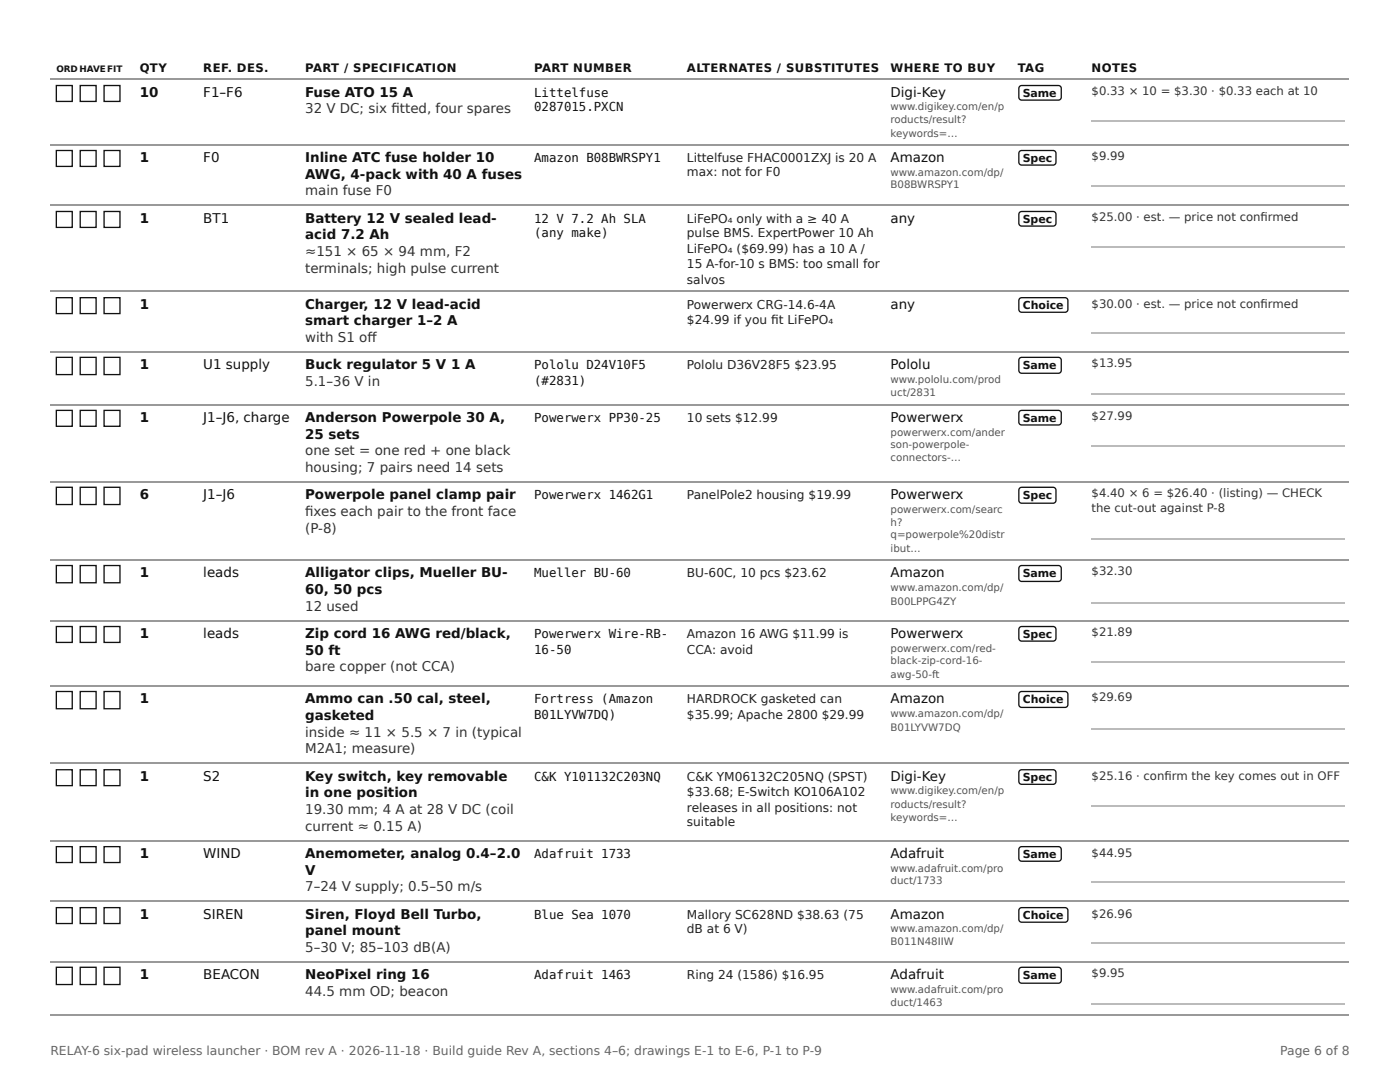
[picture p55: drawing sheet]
<svg xmlns="http://www.w3.org/2000/svg" width="279mm" height="216mm" viewBox="0 0 279 216" stroke-linecap="round" stroke-linejoin="round" font-family="sans-serif">
<defs><g id="words">
<g font-size="2.7" fill="#111">
<text x="27.9" y="19.3">10</text>
<text x="40.6" y="19.3">F1–F6</text>
<text x="60.9" y="19.3">Fuse ATO 15 A</text>
<text x="177.7" y="19.3">Digi-Key</text>
<text x="27.9" y="32.3">1</text>
<text x="40.6" y="32.3">F0</text>
<text x="60.9" y="32.3">Inline ATC fuse holder 10</text>
<text x="60.9" y="35.7">AWG, 4-pack with 40 A fuses</text>
<text x="177.7" y="32.3">Amazon</text>
<text x="27.9" y="44.4">1</text>
<text x="40.6" y="44.4">BT1</text>
<text x="60.9" y="44.4">Battery 12 V sealed lead-</text>
<text x="60.9" y="47.6">acid 7.2 Ah</text>
<text x="177.7" y="44.4">any</text>
<text x="27.9" y="61.6">1</text>
<text x="60.9" y="61.6">Charger, 12 V lead-acid</text>
<text x="60.9" y="64.8">smart charger 1–2 A</text>
<text x="177.7" y="61.6">any</text>
<text x="27.9" y="73.6">1</text>
<text x="40.6" y="73.6">U1 supply</text>
<text x="60.9" y="73.6">Buck regulator 5 V 1 A</text>
<text x="177.7" y="73.6">Pololu</text>
<text x="27.9" y="84.1">1</text>
<text x="40.6" y="84.1">J1–J6, charge</text>
<text x="60.9" y="84.1">Anderson Powerpole 30 A,</text>
<text x="60.9" y="87.6">25 sets</text>
<text x="177.7" y="84.1">Powerwerx</text>
<text x="27.9" y="99.5">6</text>
<text x="40.6" y="99.5">J1–J6</text>
<text x="60.9" y="99.5">Powerpole panel clamp pair</text>
<text x="177.7" y="99.5">Powerwerx</text>
<text x="27.9" y="115.1">1</text>
<text x="40.6" y="115.1">leads</text>
<text x="60.9" y="115.1">Alligator clips, Mueller BU-</text>
<text x="60.9" y="118.5">60, 50 pcs</text>
<text x="177.7" y="115.1">Amazon</text>
<text x="27.9" y="127.3">1</text>
<text x="40.6" y="127.3">leads</text>
<text x="60.9" y="127.3">Zip cord 16 AWG red/black,</text>
<text x="60.9" y="130.7">50 ft</text>
<text x="177.7" y="127.3">Powerwerx</text>
<text x="27.9" y="140.2">1</text>
<text x="60.9" y="140.2">Ammo can .50 cal, steel,</text>
<text x="60.9" y="143.7">gasketed</text>
<text x="177.7" y="140.2">Amazon</text>
<text x="27.9" y="155.8">1</text>
<text x="40.6" y="155.8">S2</text>
<text x="60.9" y="155.8">Key switch, key removable</text>
<text x="177.7" y="155.8">Digi-Key</text>
<text x="60.9" y="159">in one position</text>
<text x="27.9" y="171.2">1</text>
<text x="40.6" y="171.2">WIND</text>
<text x="60.9" y="171.2">Anemometer, analog 0.4–2.0</text>
<text x="177.7" y="171.2">Adafruit</text>
<text x="60.9" y="174.6">V</text>
<text x="27.9" y="183.4">1</text>
<text x="40.6" y="183.4">SIREN</text>
<text x="60.9" y="183.4">Siren, Floyd Bell Turbo,</text>
<text x="177.7" y="183.4">Amazon</text>
<text x="60.9" y="186.5">panel mount</text>
<text x="27.9" y="195.3">1</text>
<text x="40.6" y="195.3">BEACON</text>
<text x="60.9" y="195.3">NeoPixel ring 16</text>
<text x="177.7" y="195.3">Adafruit</text>
</g>
<g font-size="2.7" fill="#333">
<text x="60.9" y="22.5">32 V DC; six fi tted, four spares</text>
<text x="60.9" y="38.9">main fuse F0</text>
<text x="60.9" y="51.1">≈151 × 65 × 94 mm, F2</text>
<text x="60.9" y="54.5">terminals; high pulse current</text>
<text x="60.9" y="68.3">with S1 off</text>
<text x="60.9" y="77">5.1–36 V in</text>
<text x="60.9" y="90.8">one set = one red + one black</text>
<text x="60.9" y="94.2">housing; 7 pairs need 14 sets</text>
<text x="60.9" y="102.9">fi xes each pair to the front face</text>
<text x="60.9" y="106.4">(P-8)</text>
<text x="60.9" y="122">12 used</text>
<text x="60.9" y="133.9">bare copper (not CCA)</text>
<text x="60.9" y="147.1">inside ≈ 11 × 5.5 × 7 in (typical</text>
<text x="60.9" y="150.3">M2A1; measure)</text>
<text x="60.9" y="162.5">19.30 mm; 4 A at 28 V DC (coil</text>
<text x="60.9" y="165.9">current ≈ 0.15 A)</text>
<text x="60.9" y="177.8">7–24 V supply; 0.5–50 m/s</text>
<text x="60.9" y="190">5–30 V; 85–103 dB(A)</text>
<text x="60.9" y="198.7">44.5 mm OD; beacon</text>
</g>
<g font-size="2.5" fill="#111">
<text x="106.6" y="19.3">Littelfuse</text>
<text x="106.6" y="22.2">0287015.PXCN</text>
<text x="106.6" y="32.3">Amazon B08BWRSPY1</text>
<text x="106.6" y="44.4">12 V 7.2 Ah SLA</text>
<text x="106.6" y="47.4">(any make)</text>
<text x="106.6" y="73.6">Pololu D24V10F5</text>
<text x="106.6" y="76.7">(#2831)</text>
<text x="106.6" y="84.1">Powerwerx PP30-25</text>
<text x="106.6" y="99.5">Powerwerx 1462G1</text>
<text x="106.6" y="115.1">Mueller BU-60</text>
<text x="106.6" y="127.3">Powerwerx Wire-RB-</text>
<text x="106.6" y="130.4">16-50</text>
<text x="106.6" y="140.2">Fortress (Amazon</text>
<text x="106.6" y="143.4">B01LYVW7DQ)</text>
<text x="106.6" y="155.8">C&amp;K Y101132C203NQ</text>
<text x="106.6" y="171.2">Adafruit 1733</text>
<text x="106.6" y="183.4">Blue Sea 1070</text>
<text x="106.6" y="195.3">Adafruit 1463</text>
</g>
<g font-size="2.5" fill="#666">
<text x="10.1" y="210.6">RELAY-6 six-pad wireless launcher · BOM rev A · 2026-11-18 · Build guide Rev A, sections 4–6; drawings E-1 to E-6, P-1 to P-9</text>
<text x="255.5" y="210.6">Page 6 of 8</text>
</g>
<g font-size="2.4" fill="#222">
<text x="137.1" y="32.3">Littelfuse FHAC0001ZXJ is 20 A</text>
<text x="137.1" y="35.2">max: not for F0</text>
<text x="137.1" y="44.4">LiFePO₄ only with a ≥ 40 A</text>
<text x="137.1" y="47.4">pulse BMS. ExpertPower 10 Ah</text>
<text x="137.1" y="50.5">LiFePO₄ ($69.99) has a 10 A /</text>
<text x="137.1" y="53.4">15 A-for-10 s BMS: too small for</text>
<text x="137.1" y="56.6">salvos</text>
<text x="137.1" y="61.6">Powerwerx CRG-14.6-4A</text>
<text x="137.1" y="64.6">$24.99 if you fi t LiFePO₄</text>
<text x="137.1" y="73.6">Pololu D36V28F5 $23.95</text>
<text x="137.1" y="84.1">10 sets $12.99</text>
<text x="137.1" y="99.5">PanelPole2 housing $19.99</text>
<text x="137.1" y="115.1">BU-60C, 10 pcs $23.62</text>
<text x="137.1" y="127.3">Amazon 16 AWG $11.99 is</text>
<text x="137.1" y="130.4">CCA: avoid</text>
<text x="137.1" y="140.2">HARDROCK gasketed can</text>
<text x="137.1" y="143.4">$35.99; Apache 2800 $29.99</text>
<text x="137.1" y="155.8">C&amp;K YM06132C205NQ (SPST)</text>
<text x="137.1" y="158.8">$33.68; E-Switch KO106A102</text>
<text x="137.1" y="161.9">releases in all positions: not</text>
<text x="137.1" y="164.8">suitable</text>
<text x="137.1" y="183.4">Mallory SC628ND $38.63 (75</text>
<text x="137.1" y="186.3">dB at 6 V)</text>
<text x="137.1" y="195.3">Ring 24 (1586) $16.95</text>
</g>
<g font-size="2.3" fill="#111">
<text x="27.9" y="14.3">QTY</text>
<text x="40.6" y="14.3">REF. DES.</text>
<text x="60.9" y="14.3">PART / SPECIFICATION</text>
<text x="106.6" y="14.3">PART NUMBER</text>
<text x="137.1" y="14.3">ALTERNATES / SUBSTITUTES</text>
<text x="177.7" y="14.3">WHERE TO BUY</text>
<text x="203.1" y="14.3">TAG</text>
<text x="217.9" y="14.3">NOTES</text>
</g>
<g font-size="2.3" fill="#333">
<text x="217.9" y="19">$0.33 × 10 = $3.30 · $0.33 each at 10</text>
<text x="217.9" y="32">$9.99</text>
<text x="217.9" y="44.2">$25.00 · est. — price not confi rmed</text>
<text x="217.9" y="61.4">$30.00 · est. — price not confi rmed</text>
<text x="217.9" y="73.3">$13.95</text>
<text x="217.9" y="83.9">$27.99</text>
<text x="217.9" y="99.2">$4.40 × 6 = $26.40 · (listing) — CHECK</text>
<text x="217.9" y="102.1">the cut-out against P-8</text>
<text x="217.9" y="114.8">$32.30</text>
<text x="217.9" y="127">$21.89</text>
<text x="217.9" y="140">$29.69</text>
<text x="217.9" y="155.6">$25.16 · confi rm the key comes out in OFF</text>
<text x="217.9" y="170.9">$44.95</text>
<text x="217.9" y="183.1">$26.96</text>
<text x="217.9" y="195">$9.95</text>
</g>
<g font-size="2.2" fill="#111">
<text x="204.1" y="19.3">Same</text>
<text x="204.1" y="32.3">Spec</text>
<text x="204.1" y="44.4">Spec</text>
<text x="204.1" y="61.6">Choice</text>
<text x="204.1" y="73.6">Same</text>
<text x="204.1" y="84.1">Same</text>
<text x="204.1" y="99.5">Spec</text>
<text x="204.1" y="115.1">Same</text>
<text x="204.1" y="127.3">Spec</text>
<text x="204.1" y="140.2">Choice</text>
<text x="204.1" y="155.8">Spec</text>
<text x="204.1" y="171.2">Same</text>
<text x="204.1" y="183.4">Choice</text>
<text x="204.1" y="195.3">Same</text>
</g>
<g font-size="2" fill="#555">
<text x="177.7" y="22">www.digikey.com/en/p</text>
<text x="177.7" y="24.6">roducts/result?</text>
<text x="177.7" y="27.3">keywords=…</text>
<text x="177.7" y="35.2">www.amazon.com/dp/</text>
<text x="177.7" y="37.6">B08BWRSPY1</text>
<text x="177.7" y="76.5">www.pololu.com/prod</text>
<text x="177.7" y="79.1">uct/2831</text>
<text x="177.7" y="87">powerwerx.com/ander</text>
<text x="177.7" y="89.4">son-powerpole-</text>
<text x="177.7" y="92.1">connectors-…</text>
<text x="177.7" y="102.4">powerwerx.com/searc</text>
<text x="177.7" y="105">h?</text>
<text x="177.7" y="107.4">q=powerpole%20distr</text>
<text x="177.7" y="110.1">ibut…</text>
<text x="177.7" y="118">www.amazon.com/dp/</text>
<text x="177.7" y="120.6">B00LPPG4ZY</text>
<text x="177.7" y="130.2">powerwerx.com/red-</text>
<text x="177.7" y="132.6">black-zip-cord-16-</text>
<text x="177.7" y="135.2">awg-50-ft</text>
<text x="177.7" y="143.1">www.amazon.com/dp/</text>
<text x="177.7" y="145.8">B01LYVW7DQ</text>
<text x="177.7" y="158.5">www.digikey.com/en/p</text>
<text x="177.7" y="161.1">roducts/result?</text>
<text x="177.7" y="163.8">keywords=…</text>
<text x="177.7" y="174.1">www.adafruit.com/pro</text>
<text x="177.7" y="176.5">duct/1733</text>
<text x="177.7" y="186">www.amazon.com/dp/</text>
<text x="177.7" y="188.6">B011N48IIW</text>
<text x="177.7" y="198.2">www.adafruit.com/pro</text>
<text x="177.7" y="200.8">duct/1463</text>
</g>
<text font-size="1.8" fill="#111" x="11.2" y="14.3">ORD HAVEFIT</text>
</g></defs>
<g fill="none" stroke="#bbb" stroke-width=".26">
<path d="M217.8 24.2h50.5M217.8 37.2h50.5M217.8 49.3h50.5M217.8 66.5h50.5M217.8 78.7h50.5M217.8 89h50.5M217.8 107.6h50.5M217.8 120.3h50.5M217.8 132.2h50.5M217.8 145.4h50.5M217.8 160.7h50.5M217.8 176.1h50.5"/>
<path d="M217.8 188.3h50.5M217.8 200.4h50.5"/>
</g>
<g fill="none" stroke="#111" stroke-width=".26">
<path d="M10.1 15.7h259.1M11.2 17.1h3.2v3.1h-3.2zM16 17.1h3.2v3.1h-3.2zM20.8 17.1h3.1v3.1h-3.1zM203.5 17.2l.4-.1h7.3a.57 .57 0 0 1 .6 .5v1.8a.57 .57 0 0 1-.6 .6h-7.3a.57 .57 0 0 1-.6-.6v-1.8zM11.2 30h3.2v3.2h-3.2zM16 30h3.2v3.2h-3.2zM20.8 30h3.1v3.2h-3.1zM203.5 30.2l.4-.2h6.3a.57 .57 0 0 1 .5 .6v1.8a.57 .57 0 0 1-.5 .5h-6.3a.57 .57 0 0 1-.6-.5v-1.8zM11.2 42.2h3.2v3.2h-3.2zM11.2 59.4h3.2v3.2h-3.2zM16 42.2h3.2v3.2h-3.2z"/>
<path d="M16 59.4h3.2v3.2h-3.2zM20.8 42.2h3.1v3.2h-3.1zM20.8 59.4h3.1v3.2h-3.1zM203.5 42.4l.4-.2h6.3a.57 .57 0 0 1 .5 .6v1.7a.57 .57 0 0 1-.5 .6h-6.3a.57 .57 0 0 1-.6-.6v-1.7zM203.5 59.6l.4-.2h8.6a.57 .57 0 0 1 .6 .6v1.7a.57 .57 0 0 1-.6 .6h-8.6a.57 .57 0 0 1-.6-.6v-1.7zM11.2 71.3h3.2v3.4h-3.2zM16 71.3h3.2v3.4h-3.2zM20.8 71.3h3.1v3.4h-3.1zM203.5 71.5l.4-.2h7.3a.57 .57 0 0 1 .6 .6v2a.57 .57 0 0 1-.6 .6h-7.3a.57 .57 0 0 1-.6-.6v-2zM11.2 81.9h3.2v3.2h-3.2zM11.2 97.2h3.2v3.5h-3.2zM16 81.9h3.2v3.2h-3.2z"/>
<path d="M16 97.2h3.2v3.5h-3.2zM20.8 81.9h3.1v3.2h-3.1zM20.8 97.2h3.1v3.5h-3.1zM203.5 82.1l.4-.2h7.3a.57 .57 0 0 1 .6 .6v1.7a.57 .57 0 0 1-.6 .6h-7.3a.57 .57 0 0 1-.6-.6v-1.7zM203.5 97.4l.4-.2h6.3a.57 .57 0 0 1 .5 .6v2a.57 .57 0 0 1-.5 .6h-6.3a.57 .57 0 0 1-.6-.6v-2zM11.2 112.8h3.2v3.5h-3.2zM16 112.8h3.2v3.5h-3.2zM20.8 112.8h3.1v3.5h-3.1zM203.5 113l.4-.2h7.3a.57 .57 0 0 1 .6 .6v2a.57 .57 0 0 1-.6 .6h-7.3a.57 .57 0 0 1-.6-.6v-2zM11.2 125h3.2v3.2h-3.2zM11.2 138h3.2v3.4h-3.2zM16 125h3.2v3.2h-3.2z"/>
<path d="M16 138h3.2v3.4h-3.2zM20.8 125h3.1v3.2h-3.1zM20.8 138h3.1v3.4h-3.1zM203.5 125.2l.4-.2h6.3a.57 .57 0 0 1 .5 .6v1.8a.57 .57 0 0 1-.5 .5h-6.3a.57 .57 0 0 1-.6-.5v-1.8zM203.5 138.1l.4-.1h8.6a.57 .57 0 0 1 .6 .6v2a.57 .57 0 0 1-.6 .6h-8.6a.57 .57 0 0 1-.6-.6v-2zM11.2 153.6h3.2v3.2h-3.2zM16 153.6h3.2v3.2h-3.2zM20.8 153.6h3.1v3.2h-3.1zM203.5 153.8l.4-.2h6.3a.57 .57 0 0 1 .5 .6v1.7a.57 .57 0 0 1-.5 .6h-6.3a.57 .57 0 0 1-.6-.6v-1.7zM11.2 168.9h3.2v3.2h-3.2zM16 168.9h3.2v3.2h-3.2zM20.8 168.9h3.1v3.2h-3.1z"/>
<path d="M203.5 169.1l.4-.2h7.3a.57 .57 0 0 1 .6 .6v1.8a.57 .57 0 0 1-.6 .5h-7.3a.57 .57 0 0 1-.6-.5v-1.8zM11.2 181.1h3.2v3.2h-3.2zM11.2 193h3.2v3.5h-3.2zM16 181.1h3.2v3.2h-3.2zM16 193h3.2v3.5h-3.2zM20.8 181.1h3.1v3.2h-3.1zM20.8 193h3.1v3.5h-3.1zM203.5 181.3l.4-.2h8.6a.57 .57 0 0 1 .6 .6v1.7a.57 .57 0 0 1-.6 .6h-8.6a.57 .57 0 0 1-.6-.6v-1.7zM203.5 193.2l.4-.2h7.3a.57 .57 0 0 1 .6 .6v2a.57 .57 0 0 1-.6 .6h-7.3a.57 .57 0 0 1-.6-.6v-2z"/>
</g>
<g fill="none" stroke="#999" stroke-width=".26">
<path d="M10.1 15.7h259.1M10.1 29h259.1M10.1 40.9h259.1M10.1 58.1h259.1M10.1 70.2h259.1M10.1 80.8h259.1M10.1 96.2h259.1M10.1 111.8h259.1M10.1 124h259.1M10.1 136.9h259.1M10.1 152.3h259.1M10.1 167.9h259.1"/>
<path d="M10.1 179.8h259.1M10.1 192h259.1M10.1 202.5h259.1"/>
</g>
<use href="#words"/>
</svg>
